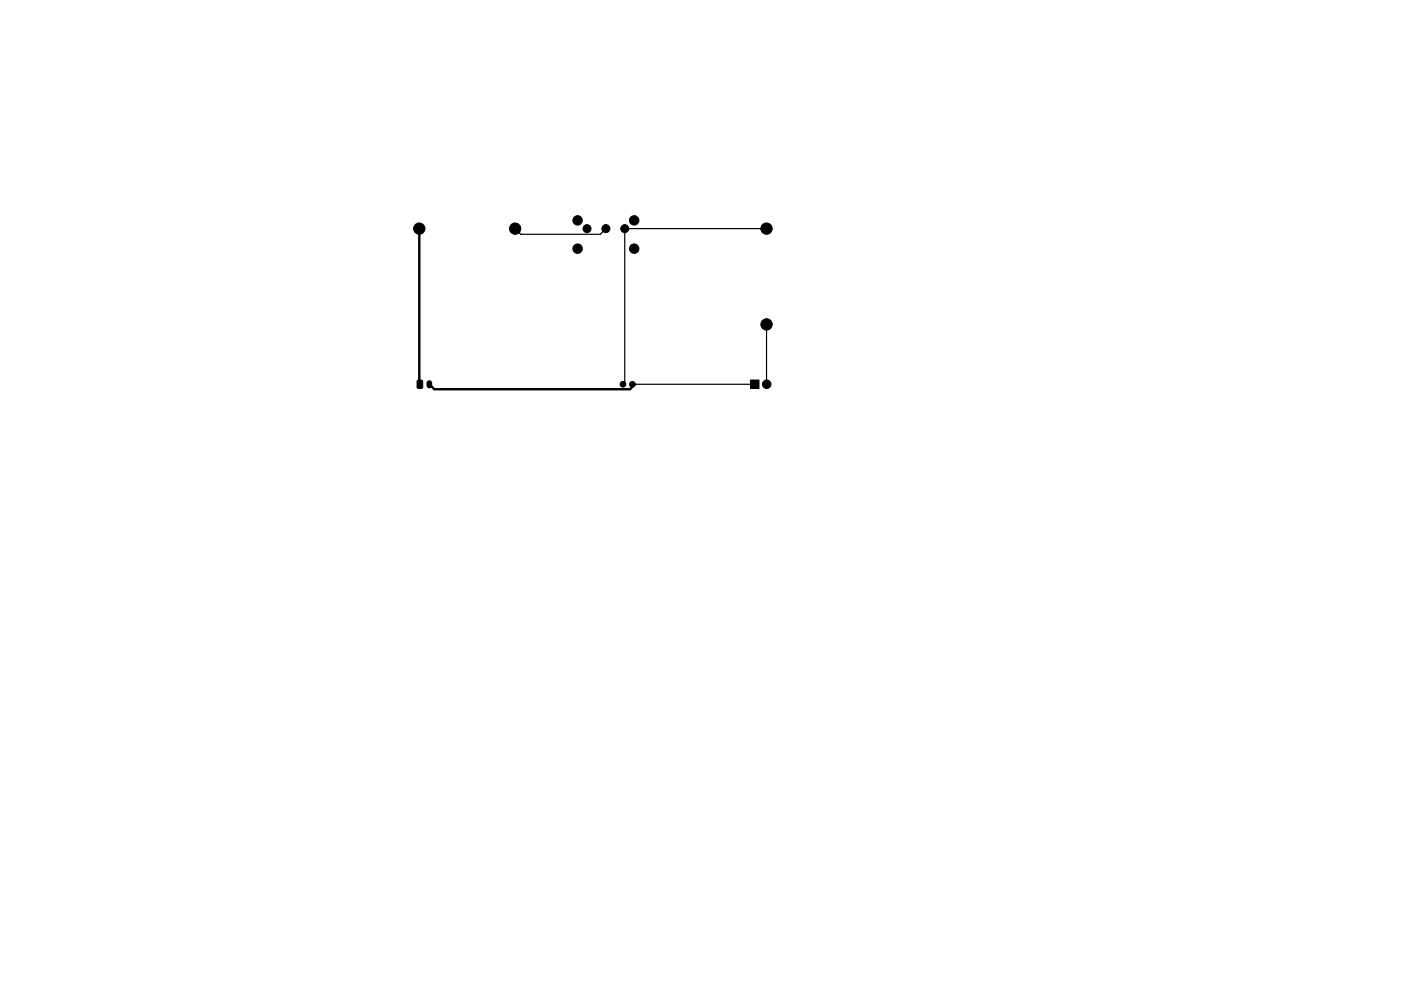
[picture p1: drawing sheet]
<svg xmlns="http://www.w3.org/2000/svg" width="297mm" height="210mm" viewBox="0 0 297 210" stroke-linecap="round" stroke-linejoin="round" font-family="sans-serif">
<g fill="#000" stroke="#000" stroke-width=".21">
<path d="M88.5 80.7h.9l.2 .1v1.4l-.1 .2h-.8l-.3-.2zM159.1 80.6h1.8v1.8h-1.8z"/>
<circle cx="88.9" cy="48.5" r="1.2"/>
<circle cx="109.2" cy="48.5" r="1.2"/>
<circle cx="122.5" cy="46.8" r="1"/>
<circle cx="122.5" cy="52.8" r="1"/>
<circle cx="124.5" cy="48.5" r=".85"/>
<circle cx="128.5" cy="48.5" r=".85"/>
<circle cx="132.5" cy="48.5" r=".85"/>
<circle cx="134.5" cy="46.8" r="1"/>
<circle cx="134.5" cy="52.8" r="1"/>
<circle cx="162.5" cy="48.5" r="1.2"/>
<circle cx="162.5" cy="68.8" r="1.2"/>
<circle cx="132.1" cy="81.5" r=".6"/>
<circle cx="134.1" cy="81.5" r=".6"/>
<circle cx="162.6" cy="81.5" r=".9"/>
</g>
<path d="M91 81.3v.5" fill="none" stroke="#000" stroke-width="1.2"/>
<path d="M109.2 48.5l1.2 1.2h16.9l1.2-1.2M162.5 48.5h-30v32.6l-.4 .4M162.5 68.8l.1 12.7M134.1 81.5h25.9" fill="none" stroke="#000" stroke-width=".25"/>
<path d="M88.9 48.5v32.9l.1 .1M91 81.5l1.1 1.1h41.5l1-1.1" fill="none" stroke="#000" stroke-width=".51"/>
</svg>
